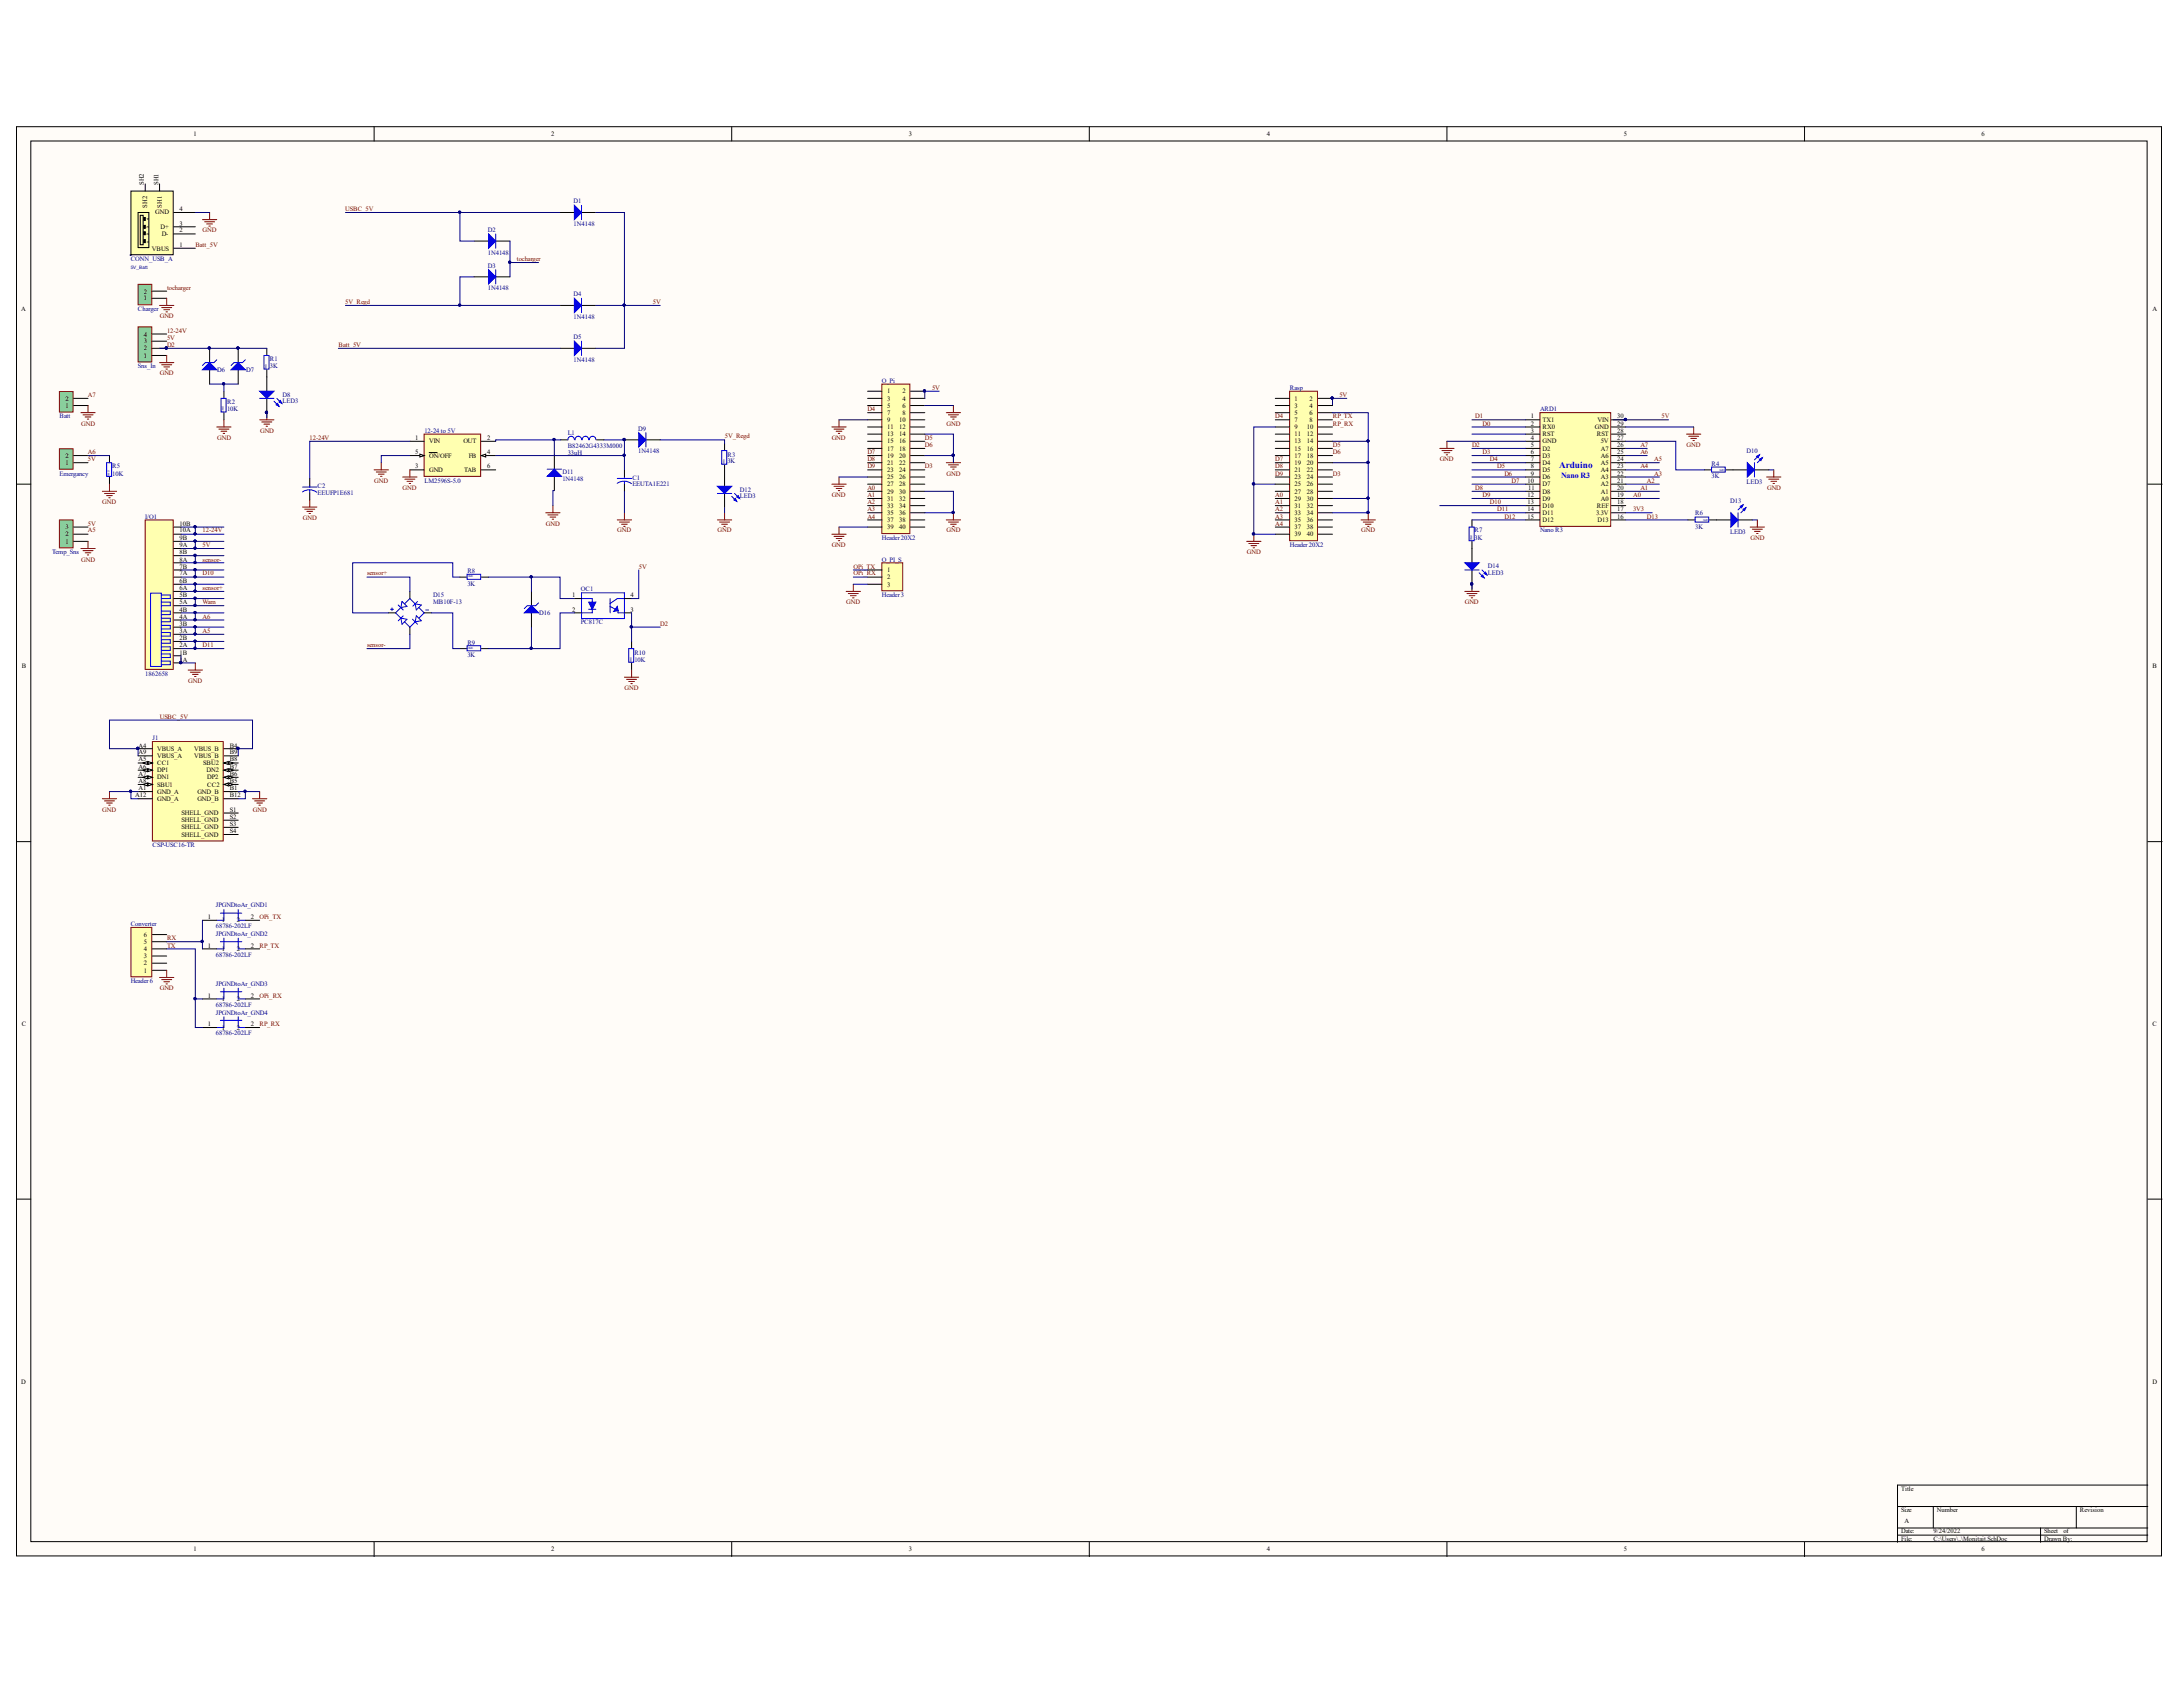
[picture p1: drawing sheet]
<svg xmlns="http://www.w3.org/2000/svg" width="279mm" height="216mm" viewBox="0 0 279 216" stroke-linecap="round" stroke-linejoin="round" font-family="sans-serif">
<defs><g id="words">
<text font-size="1.2" fill="#00f" x="199.6" y="59.9">Arduino</text>
<text font-size="1" fill="#00f" x="199.8" y="61.1">Nano R3</text>
<g font-size=".8">
<text x="24.8" y="17.4">1</text>
<text x="70.5" y="17.4">2</text>
<text x="116.3" y="17.4">3</text>
<text x="162.1" y="17.4">4</text>
<text x="207.8" y="17.4">5</text>
<text x="253.6" y="17.4">6</text>
<text x="18.4" y="23.7" transform="rotate(-90 18.4 23.7)">SH2</text>
<text x="20.3" y="23.7" transform="rotate(-90 20.3 23.7)">SH1</text>
<text x="18.8" y="26.6" transform="rotate(-90 18.8 26.6)">SH2</text>
<text x="19.9" y="27.4">GND</text>
<text x="20.5" y="29.3">D+</text>
<text x="20.7" y="26.6" transform="rotate(-90 20.7 26.6)">SH1</text>
<text x="23" y="27">4</text>
<text x="23" y="29.7">2</text>
<text x="23" y="28.9">3</text>
<text x="19.4" y="32.1">VBUS</text>
<text x="20.7" y="30.2">D-</text>
<text x="23" y="31.6">1</text>
<text x="2.7" y="39.9">A</text>
<text x="18.4" y="38.4">1</text>
<text x="18.4" y="37.6">2</text>
<text x="275.5" y="39.9">A</text>
<text x="18.4" y="45.8">1</text>
<text x="18.4" y="44.8">2</text>
<text x="18.4" y="43.9">3</text>
<text x="18.4" y="43.1">4</text>
<text x="8.4" y="52.2">1</text>
<text x="8.4" y="51.3">2</text>
<text x="113.5" y="50.3">1</text>
<text x="113.5" y="51.3">3</text>
<text x="113.5" y="52.2">5</text>
<text x="113.5" y="53.1">7</text>
<text x="115.5" y="50.3">2</text>
<text x="115.5" y="51.3">4</text>
<text x="115.5" y="52.2">6</text>
<text x="115.5" y="53.1">8</text>
<text x="165.7" y="51.3">1</text>
<text x="165.7" y="52.2">3</text>
<text x="165.7" y="53.1">5</text>
<text x="167.6" y="51.3">2</text>
<text x="167.6" y="52.2">4</text>
<text x="167.6" y="53.1">6</text>
<text x="195.9" y="53.5">1</text>
<text x="207" y="53.5">30</text>
<text x="8.4" y="59.5">1</text>
<text x="8.4" y="58.6">2</text>
<text x="53.1" y="56.3">1</text>
<text x="53.1" y="58.1">5</text>
<text x="53.1" y="60">3</text>
<text x="54.9" y="56.7">VIN</text>
<text x="54.9" y="58.6">ON/OFF</text>
<text x="59.3" y="56.7">OUT</text>
<text x="60" y="58.6">FB</text>
<text x="62.4" y="58.1">4</text>
<text x="62.4" y="60">6</text>
<text x="62.4" y="56.3">2</text>
<text x="113.5" y="54">9</text>
<text x="113.5" y="54.9">11</text>
<text x="113.5" y="55.8">13</text>
<text x="113.5" y="56.7">15</text>
<text x="113.5" y="57.7">17</text>
<text x="113.5" y="58.6">19</text>
<text x="113.5" y="59.5">21</text>
<text x="115.1" y="54">10</text>
<text x="115.1" y="54.9">12</text>
<text x="115.1" y="55.8">14</text>
<text x="115.1" y="56.7">16</text>
<text x="115.1" y="57.7">18</text>
<text x="115.1" y="58.6">20</text>
<text x="115.1" y="59.5">22</text>
<text x="165.7" y="54">7</text>
<text x="165.7" y="54.9">9</text>
<text x="165.7" y="55.8">11</text>
<text x="165.7" y="56.7">13</text>
<text x="165.7" y="57.7">15</text>
<text x="165.7" y="58.6">17</text>
<text x="165.7" y="59.5">19</text>
<text x="167.3" y="54.9">10</text>
<text x="167.3" y="55.8">12</text>
<text x="167.3" y="56.7">14</text>
<text x="167.3" y="57.7">16</text>
<text x="167.3" y="58.6">18</text>
<text x="167.3" y="59.5">20</text>
<text x="167.6" y="54">8</text>
<text x="195.9" y="54.5">2</text>
<text x="195.9" y="55.4">3</text>
<text x="195.9" y="56.3">4</text>
<text x="195.9" y="57.2">5</text>
<text x="195.9" y="58.1">6</text>
<text x="195.9" y="59">7</text>
<text x="195.9" y="60">8</text>
<text x="197.4" y="54">TX1</text>
<text x="197.4" y="54.9">RX0</text>
<text x="197.4" y="55.8">RST</text>
<text x="197.4" y="56.7">GND</text>
<text x="197.4" y="57.7">D2</text>
<text x="197.4" y="58.6">D3</text>
<text x="197.4" y="59.5">D4</text>
<text x="204.1" y="54.9">GND</text>
<text x="204.4" y="55.8">RST</text>
<text x="204.5" y="54">VIN</text>
<text x="204.9" y="59.5">A5</text>
<text x="204.9" y="58.6">A6</text>
<text x="204.9" y="57.7">A7</text>
<text x="204.9" y="56.7">5V</text>
<text x="207" y="60">23</text>
<text x="207" y="59">24</text>
<text x="207" y="58.1">25</text>
<text x="207" y="57.2">26</text>
<text x="207" y="56.3">27</text>
<text x="207" y="55.4">28</text>
<text x="207" y="54.5">29</text>
<text x="54.9" y="60.4">GND</text>
<text x="59.4" y="60.4">TAB</text>
<text x="113.5" y="60.4">23</text>
<text x="113.5" y="61.3">25</text>
<text x="113.5" y="62.2">27</text>
<text x="113.5" y="63.2">29</text>
<text x="113.5" y="64.1">31</text>
<text x="113.5" y="65">33</text>
<text x="113.5" y="65.9">35</text>
<text x="115.1" y="60.4">24</text>
<text x="115.1" y="61.3">26</text>
<text x="115.1" y="62.2">28</text>
<text x="115.1" y="63.2">30</text>
<text x="115.1" y="64.1">32</text>
<text x="115.1" y="65">34</text>
<text x="115.1" y="65.9">36</text>
<text x="165.7" y="60.4">21</text>
<text x="165.7" y="61.3">23</text>
<text x="165.7" y="62.2">25</text>
<text x="165.7" y="63.2">27</text>
<text x="165.7" y="64.1">29</text>
<text x="165.7" y="65">31</text>
<text x="165.7" y="65.9">33</text>
<text x="167.3" y="60.4">22</text>
<text x="167.3" y="61.3">24</text>
<text x="167.3" y="62.2">26</text>
<text x="167.3" y="63.2">28</text>
<text x="167.3" y="64.1">30</text>
<text x="167.3" y="65">32</text>
<text x="167.3" y="65.9">34</text>
<text x="195.5" y="61.8">10</text>
<text x="195.5" y="63.6">12</text>
<text x="195.5" y="64.5">13</text>
<text x="195.5" y="65.4">14</text>
<text x="195.6" y="62.7">11</text>
<text x="195.9" y="60.9">9</text>
<text x="197.4" y="60.4">D5</text>
<text x="197.4" y="61.3">D6</text>
<text x="197.4" y="62.2">D7</text>
<text x="197.4" y="63.2">D8</text>
<text x="197.4" y="64.1">D9</text>
<text x="197.4" y="65">D10</text>
<text x="197.4" y="65.9">D11</text>
<text x="204.3" y="65.9">3.3V</text>
<text x="204.4" y="65">REF</text>
<text x="204.9" y="64.1">A0</text>
<text x="204.9" y="63.2">A1</text>
<text x="204.9" y="62.2">A2</text>
<text x="204.9" y="61.3">A3</text>
<text x="204.9" y="60.4">A4</text>
<text x="207" y="65.4">17</text>
<text x="207" y="64.5">18</text>
<text x="207" y="63.6">19</text>
<text x="207" y="62.7">20</text>
<text x="207" y="61.8">21</text>
<text x="207" y="60.9">22</text>
<text x="8.4" y="69.6">1</text>
<text x="8.4" y="68.7">2</text>
<text x="8.4" y="67.7">3</text>
<text x="23" y="71.9">8A</text>
<text x="23" y="70.9">8B</text>
<text x="23" y="70">9A</text>
<text x="23" y="69.1">9B</text>
<text x="23" y="68.1">10A</text>
<text x="23" y="67.3">10B</text>
<text x="113.5" y="66.8">37</text>
<text x="113.5" y="67.7">39</text>
<text x="115.1" y="66.8">38</text>
<text x="115.1" y="67.7">40</text>
<text x="165.7" y="66.8">35</text>
<text x="165.7" y="67.7">37</text>
<text x="165.7" y="68.7">39</text>
<text x="167.3" y="66.8">36</text>
<text x="167.3" y="67.7">38</text>
<text x="167.3" y="68.7">40</text>
<text x="195.5" y="66.4">15</text>
<text x="197.4" y="66.8">D12</text>
<text x="204.5" y="66.8">D13</text>
<text x="207" y="66.4">16</text>
<text x="23" y="77.4">5A</text>
<text x="23" y="76.4">5B</text>
<text x="23" y="75.5">6A</text>
<text x="23" y="74.6">6B</text>
<text x="23" y="73.6">7A</text>
<text x="23" y="72.8">7B</text>
<text x="73.2" y="76.4">1</text>
<text x="80.7" y="76.4">4</text>
<text x="113.5" y="73.2">1</text>
<text x="113.5" y="74.1">2</text>
<text x="113.5" y="75.1">3</text>
<text x="23" y="83.8">1B</text>
<text x="23" y="82.8">2A</text>
<text x="23" y="81.9">2B</text>
<text x="23" y="81">3A</text>
<text x="23" y="80.1">3B</text>
<text x="23" y="79.2">4A</text>
<text x="23" y="78.3">4B</text>
<text x="73.2" y="78.3">2</text>
<text x="80.7" y="78.3">3</text>
<text x="2.8" y="85.5">B</text>
<text x="23" y="84.7">1A</text>
<text x="275.5" y="85.5">B</text>
<text x="17.7" y="95.7">A4</text>
<text x="29.4" y="95.7">B4</text>
<text x="17.7" y="96.5">A9</text>
<text x="17.7" y="97.5">A5</text>
<text x="17.7" y="98.4">A6</text>
<text x="17.7" y="99.3">A7</text>
<text x="17.7" y="100.2">A8</text>
<text x="17.7" y="101.2">A1</text>
<text x="20.1" y="96.1">VBUS_A</text>
<text x="20.1" y="97">VBUS_A</text>
<text x="20.1" y="98">CC1</text>
<text x="20.1" y="98.8">DP1</text>
<text x="20.1" y="99.7">DN1</text>
<text x="20.1" y="100.7">SBU1</text>
<text x="20.1" y="101.6">GND_A</text>
<text x="24.8" y="96.1">VBUS_B</text>
<text x="24.8" y="97">VBUS_B</text>
<text x="25.3" y="101.6">GND_B</text>
<text x="26" y="98">SBU2</text>
<text x="26.4" y="98.8">DN2</text>
<text x="26.5" y="99.7">DP2</text>
<text x="26.5" y="100.7">CC2</text>
<text x="29.4" y="96.5">B9</text>
<text x="29.4" y="97.5">B8</text>
<text x="29.4" y="98.4">B7</text>
<text x="29.4" y="99.3">B6</text>
<text x="29.4" y="100.2">B5</text>
<text x="29.4" y="101.2">B1</text>
<text x="17.3" y="102">A12</text>
<text x="20.1" y="102.5">GND_A</text>
<text x="23.2" y="104.3">SHELL_GND</text>
<text x="23.2" y="105.2">SHELL_GND</text>
<text x="23.2" y="106.1">SHELL_GND</text>
<text x="23.2" y="107.1">SHELL_GND</text>
<text x="25.3" y="102.5">GND_B</text>
<text x="29.4" y="102">B12</text>
<text x="29.4" y="103.9">S1</text>
<text x="29.4" y="104.8">S2</text>
<text x="29.4" y="105.7">S3</text>
<text x="29.4" y="106.7">S4</text>
<text x="18.4" y="119.9">6</text>
<text x="26.6" y="117.6">1</text>
<text x="28.4" y="118.1">1</text>
<text x="30.3" y="118.1">2</text>
<text x="32.1" y="117.6">2</text>
<text x="18.4" y="124.5">1</text>
<text x="18.4" y="123.5">2</text>
<text x="18.4" y="122.6">3</text>
<text x="18.4" y="121.7">4</text>
<text x="18.4" y="120.8">5</text>
<text x="26.6" y="121.3">1</text>
<text x="28.4" y="121.7">1</text>
<text x="30.3" y="121.7">2</text>
<text x="32.1" y="121.3">2</text>
<text x="2.8" y="131.3">C</text>
<text x="26.6" y="127.7">1</text>
<text x="26.6" y="131.3">1</text>
<text x="28.4" y="128.1">1</text>
<text x="28.4" y="131.8">1</text>
<text x="30.3" y="128.1">2</text>
<text x="30.3" y="131.8">2</text>
<text x="32.1" y="127.7">2</text>
<text x="32.1" y="131.3">2</text>
<text x="275.5" y="131.3">C</text>
<text x="2.7" y="177.1">D</text>
<text x="275.5" y="177.1">D</text>
<text x="243.3" y="190.8">Title</text>
<text x="243.3" y="193.6">Size</text>
<text x="243.3" y="196.3">Date:</text>
<text x="243.3" y="197.2">File:</text>
<text x="243.7" y="194.9">A</text>
<text x="247.5" y="196.3">9/24/2022</text>
<text x="247.5" y="197.2">C:\Users\..\Monitait.SchDoc</text>
<text x="247.9" y="193.6">Number</text>
<text x="261.7" y="196.3">Sheet</text>
<text x="261.7" y="197.2">Drawn By:</text>
<text x="264.1" y="196.3">of</text>
<text x="266.2" y="193.6">Revision</text>
<text x="24.8" y="198.5">1</text>
<text x="70.5" y="198.5">2</text>
<text x="116.3" y="198.5">3</text>
<text x="162.1" y="198.5">4</text>
<text x="207.8" y="198.5">5</text>
<text x="253.6" y="198.5">6</text>
</g>
<g font-size=".8" fill="#800000">
<text x="25.9" y="29.7">GND</text>
<text x="44.2" y="27">USBC_5V</text>
<text x="25" y="31.6">Batt_5V</text>
<text x="66.2" y="33.4">tocharger</text>
<text x="20.4" y="40.7">GND</text>
<text x="21.4" y="37.1">tocharger</text>
<text x="44.2" y="38.9">5V_Regd</text>
<text x="83.6" y="38.9">5V</text>
<text x="21.4" y="42.6">12-24V</text>
<text x="21.4" y="43.5">5V</text>
<text x="21.4" y="44.4">D2</text>
<text x="43.3" y="44.4">Batt_5V</text>
<text x="11.2" y="50.8">A7</text>
<text x="20.4" y="48">GND</text>
<text x="111" y="52.6">D4</text>
<text x="119.3" y="49.9">5V</text>
<text x="163.2" y="53.5">D4</text>
<text x="170.6" y="53.5">RP_TX</text>
<text x="171.4" y="50.8">5V</text>
<text x="188.8" y="53.5">D1</text>
<text x="212.6" y="53.5">5V</text>
<text x="10.4" y="54.5">GND</text>
<text x="11.2" y="58.1">A6</text>
<text x="11.2" y="59">5V</text>
<text x="27.8" y="56.3">GND</text>
<text x="33.3" y="55.4">GND</text>
<text x="39.6" y="56.3">12-24V</text>
<text x="92.8" y="56.1">5V_Regd</text>
<text x="106.5" y="56.3">GND</text>
<text x="111" y="60">D9</text>
<text x="111" y="59">D8</text>
<text x="111" y="58.1">D7</text>
<text x="118.4" y="57.2">D6</text>
<text x="118.4" y="56.3">D5</text>
<text x="118.4" y="60">D3</text>
<text x="121.2" y="54.5">GND</text>
<text x="163.2" y="59">D7</text>
<text x="163.2" y="60">D8</text>
<text x="170.6" y="57.2">D5</text>
<text x="170.6" y="58.1">D6</text>
<text x="170.6" y="54.5">RP_RX</text>
<text x="184.3" y="59">GND</text>
<text x="188.4" y="57.2">D2</text>
<text x="189.8" y="58.1">D3</text>
<text x="189.8" y="54.5">D0</text>
<text x="190.7" y="59">D4</text>
<text x="191.6" y="60">D5</text>
<text x="209.9" y="58.1">A6</text>
<text x="209.9" y="57.2">A7</text>
<text x="209.9" y="60">A4</text>
<text x="211.7" y="59">A5</text>
<text x="215.9" y="57.2">GND</text>
<text x="13.1" y="64.5">GND</text>
<text x="47.9" y="61.8">GND</text>
<text x="51.5" y="62.7">GND</text>
<text x="106.5" y="63.6">GND</text>
<text x="111" y="62.7">A0</text>
<text x="111" y="63.6">A1</text>
<text x="111" y="64.5">A2</text>
<text x="111" y="65.4">A3</text>
<text x="121.2" y="60.9">GND</text>
<text x="163.2" y="60.9">D9</text>
<text x="163.2" y="63.6">A0</text>
<text x="163.2" y="64.5">A1</text>
<text x="163.2" y="65.4">A2</text>
<text x="170.6" y="60.9">D3</text>
<text x="188.8" y="62.7">D8</text>
<text x="189.8" y="63.6">D9</text>
<text x="190.7" y="64.5">D10</text>
<text x="191.6" y="65.4">D11</text>
<text x="192.5" y="60.9">D6</text>
<text x="193.5" y="61.8">D7</text>
<text x="209" y="63.6">A0</text>
<text x="209" y="65.4">3V3</text>
<text x="209.9" y="62.7">A1</text>
<text x="210.8" y="61.8">A2</text>
<text x="211.7" y="60.9">A3</text>
<text x="226.2" y="62.7">GND</text>
<text x="10.4" y="71.9">GND</text>
<text x="11.2" y="68.1">A5</text>
<text x="11.2" y="67.3">5V</text>
<text x="25.9" y="70">5V</text>
<text x="25.9" y="71.9">sensor-</text>
<text x="25.9" y="68.1">12-24V</text>
<text x="38.8" y="66.5">GND</text>
<text x="69.9" y="67.3">GND</text>
<text x="79" y="68.1">GND</text>
<text x="91.8" y="68.1">GND</text>
<text x="106.5" y="70">GND</text>
<text x="111" y="66.4">A4</text>
<text x="121.2" y="68.1">GND</text>
<text x="159.6" y="70.9">GND</text>
<text x="163.2" y="66.4">A3</text>
<text x="163.2" y="67.3">A4</text>
<text x="174.2" y="68.1">GND</text>
<text x="192.5" y="66.4">D12</text>
<text x="210.8" y="66.4">D13</text>
<text x="224.1" y="69.1">GND</text>
<text x="25.9" y="77.4">Warn</text>
<text x="25.9" y="75.5">sensor+</text>
<text x="25.9" y="73.6">D10</text>
<text x="47" y="73.6">sensor+</text>
<text x="81.8" y="72.8">5V</text>
<text x="108.3" y="77.4">GND</text>
<text x="109.2" y="72.8">OPi_TX</text>
<text x="109.2" y="73.6">OPi_RX</text>
<text x="187.5" y="77.4">GND</text>
<text x="25.9" y="82.8">D11</text>
<text x="25.9" y="79.2">A6</text>
<text x="25.9" y="81">A5</text>
<text x="47" y="82.8">sensor-</text>
<text x="84.5" y="80.1">D2</text>
<text x="24.1" y="87.4">GND</text>
<text x="79.9" y="88.3">GND</text>
<text x="20.4" y="92">USBC_5V</text>
<text x="13.1" y="103.9">GND</text>
<text x="32.4" y="103.9">GND</text>
<text x="33.2" y="117.6">OPi_TX</text>
<text x="21.4" y="120.3">RX</text>
<text x="21.4" y="121.3">TX</text>
<text x="33.2" y="121.3">RP_TX</text>
<text x="20.4" y="126.8">GND</text>
<text x="33.2" y="127.7">OPi_RX</text>
<text x="33.2" y="131.3">RP_RX</text>
</g>
<g font-size=".8" fill="#000080">
<text x="62.4" y="29.6">D2</text>
<text x="73.4" y="26">D1</text>
<text x="73.4" y="29">1N4148</text>
<text x="16.7" y="33.4">CONN_USB_A</text>
<text x="62.4" y="32.6">1N4148</text>
<text x="62.4" y="34.3">D3</text>
<text x="17.7" y="39.9">Charger</text>
<text x="62.4" y="37.2">1N4148</text>
<text x="73.4" y="37.9">D4</text>
<text x="73.4" y="40.9">1N4148</text>
<text x="17.7" y="47.1">Sns_In</text>
<text x="27.8" y="47.6">D6</text>
<text x="31.5" y="47.6">D7</text>
<text x="34.6" y="47.1">3K</text>
<text x="34.6" y="46.2">R1</text>
<text x="73.4" y="43.4">D5</text>
<text x="73.4" y="46.4">1N4148</text>
<text x="7.6" y="53.5">Batt</text>
<text x="29.1" y="52.6">10K</text>
<text x="29.1" y="51.7">R2</text>
<text x="36.2" y="50.8">D8</text>
<text x="36.2" y="51.6">LED3</text>
<text x="112.9" y="49">O_Pi</text>
<text x="165.1" y="49.9">Rasp</text>
<text x="197.1" y="52.6">ARD1</text>
<text x="14.4" y="60">R5</text>
<text x="54.3" y="55.4">12-24 to 5V</text>
<text x="72.7" y="58.2">33uH</text>
<text x="72.7" y="55.7">L1</text>
<text x="72.7" y="57.3">B82462G4333M000</text>
<text x="81.7" y="55.1">D9</text>
<text x="81.7" y="58">1N4148</text>
<text x="93.1" y="59.3">3K</text>
<text x="93.1" y="58.4">R3</text>
<text x="219.1" y="59.6">R4</text>
<text x="223.5" y="57.9">D10</text>
<text x="7.6" y="60.9">Emergancy</text>
<text x="14.4" y="60.9">10K</text>
<text x="40.6" y="62.5">C2</text>
<text x="40.6" y="63.3">EEUFP1E681</text>
<text x="54.3" y="61.8">LM2596S-5.0</text>
<text x="72" y="60.7">D11</text>
<text x="72" y="61.6">1N4148</text>
<text x="80.9" y="61.4">C1</text>
<text x="80.9" y="62.2">EEUTA1E221</text>
<text x="94.7" y="62.9">D12</text>
<text x="94.7" y="63.8">LED3</text>
<text x="217" y="66">R6</text>
<text x="219.1" y="61.2">3K</text>
<text x="221.4" y="64.3">D13</text>
<text x="223.5" y="61.9">LED3</text>
<text x="6.7" y="70.9">Temp_Sns</text>
<text x="18.6" y="66.4">I/O1</text>
<text x="112.9" y="69.1">Header20X2</text>
<text x="112.9" y="71.9">O_PI_S</text>
<text x="165.1" y="70">Header20X2</text>
<text x="188.7" y="69.1">3K</text>
<text x="188.7" y="68.1">R7</text>
<text x="197.1" y="68.1">Nano R3</text>
<text x="217" y="67.6">3K</text>
<text x="221.4" y="68.3">LED3</text>
<text x="55.4" y="76.3">D15</text>
<text x="55.4" y="77.3">MB10F-13</text>
<text x="59.8" y="75">3K</text>
<text x="59.8" y="73.3">R8</text>
<text x="74.3" y="75.6">OC1</text>
<text x="112.9" y="76.4">Header3</text>
<text x="190.4" y="72.7">D14</text>
<text x="190.4" y="73.6">LED3</text>
<text x="59.8" y="82.5">R9</text>
<text x="69" y="78.7">D16</text>
<text x="74.3" y="79.9">PC817C</text>
<text x="81.2" y="83.8">R10</text>
<text x="18.6" y="86.5">1862658</text>
<text x="59.8" y="84.1">3K</text>
<text x="81.2" y="84.7">10K</text>
<text x="19.5" y="94.7">J1</text>
<text x="19.5" y="108.4">CSP-USC16-TR</text>
<text x="16.7" y="118.5">Converter</text>
<text x="27.6" y="116.1">JPGNDtoAr_GND1</text>
<text x="27.6" y="118.8">68786-202LF</text>
<text x="27.6" y="119.8">JPGNDtoAr_GND2</text>
<text x="16.7" y="125.8">Header6</text>
<text x="27.6" y="122.4">68786-202LF</text>
<text x="27.6" y="126.2">JPGNDtoAr_GND3</text>
<text x="27.6" y="128.9">68786-202LF</text>
<text x="27.6" y="129.9">JPGNDtoAr_GND4</text>
<text x="27.6" y="132.5">68786-202LF</text>
</g>
<text font-size=".6" fill="#000080" x="16.7" y="34.4">5V_Batt</text>
<g font-size=".4">
<text x="19.1" y="29.2" transform="rotate(-90 19.1 29.2)">3</text>
<text x="19.1" y="28.2" transform="rotate(-90 19.1 28.2)">4</text>
<text x="19.1" y="31.1" transform="rotate(-90 19.1 31.1)">1</text>
<text x="19.1" y="30.1" transform="rotate(-90 19.1 30.1)">2</text>
</g>
<g font-size=".3" fill="#000080">
<text x="34.1" y="47.2" transform="rotate(-90 34.1 47.2)">SMD</text>
<text x="28.6" y="52.7" transform="rotate(-90 28.6 52.7)">SMD</text>
<text x="92.8" y="59.4" transform="rotate(-90 92.8 59.4)">SMD</text>
<text x="14" y="61" transform="rotate(-90 14 61)">SMD</text>
<text x="220.1" y="60.3">SMD</text>
<text x="188.4" y="69.2" transform="rotate(-90 188.4 69.2)">SMD</text>
<text x="218" y="66.7">SMD</text>
<text x="59.9" y="73.9">SMD</text>
<text x="59.9" y="83">SMD</text>
<text x="80.9" y="84.8" transform="rotate(-90 80.9 84.8)">S MD</text>
</g>
</g></defs>
<g fill="#fffcf8" stroke="#000" stroke-width=".13">
<path d="M2.1 16.2h274.5v182.9h-274.5z"/>
<path d="M3.9 18h270.9v179.3h-270.9z"/>
</g>
<g fill="none" stroke="#000" stroke-width=".13">
<path d="M47.9 16.2v1.8M93.7 16.2v1.8M139.4 16.2v1.8M185.2 16.2v1.8M231 16.2v1.8M2.1 62h1.8M49.7 78.4h.9M52.5 75.7v.9M54.3 78.4h.9M68 75.7v1.8M68 78.4v1.9M274.9 62h1.8"/>
<path d="M52.5 80.3v.9M2.1 107.7h1.8M274.9 107.7h1.8M2.1 153.5h1.8M274.9 153.5h1.8M47.9 197.4v1.8M93.7 197.4v1.8M139.4 197.4v1.8M185.2 197.4v1.8M231 197.4v1.8M242.9 192.8h32M242.9 195.5h32"/>
<path d="M242.9 196.5h32M247.4 192.8v2.7M261.2 195.5v1.9M265.7 192.8v2.7M274.9 190.1h-32v7.3"/>
</g>
<g fill="none" stroke="#00f" stroke-width=".13">
<path d="M50 78h.4M50.2 77.8v.4M51 77.4l.6 .7M51.3 79.1l.8 .2-.6 .6zM51.3 77.7l-.7 .7 .7 .7M51.5 77l.6 .6-.8 .1zM51.6 78.8l-.6 .7M51.8 77.3l.7-.7 .6 .7M52.8 79.2l.6 .7M53.1 77.3l.8 .1-.6 .7zM53.1 79.6l-.6 .7-.7-.7M53.3 78.8l.6 .6-.8 .2z"/>
<path d="M53.4 77l-.6 .6M53.6 77.8l.7 .6-.7 .7M54.5 78.1h.3"/>
</g>
<path d="M67.1 78.4l.9-.9 .9 .9z" fill="#00f"/>
<path d="M67.1 78.4l.9-.9 .9 .9zM68.9 77.2l-.3 .3h-1.1l-.4 .4M74.4 76.6h1.4v1.8h-1.4M74.4 75.9h5.5v3.3h-5.5zM75.3 78h1M78.1 76.6v1.8M78.1 77.6l1 .6M79 77.6l.1 .6M79.1 78.2v.2h.8M79.9 76.6h-.9l-.9 .6" fill="none" stroke="#00f" stroke-width=".13"/>
<path d="M75.3 77.1h1l-.5 .9z" fill="#00f"/>
<path d="M75.3 77.1h1l-.5 .9z" fill="none" stroke="#00f" stroke-width=".13"/>
<path d="M79 77.6l.1 .6h-.6z" fill="#00f"/>
<path d="M59.8 73.5h1.7v.6h-1.7zM79 77.6l.1 .6h-.6zM59.8 82.6h1.7v.7h-1.7zM80.5 83h.6v1.8h-.6z" fill="none" stroke="#00f" stroke-width=".13"/>
<path d="M58.9 73.9h.9M61.6 73.9h.9M73.5 76.6h.9M73.5 78.4h.9M79.9 76.6h.9M79.9 78.4h.9M58.9 83h.9M61.6 83h.9M80.8 82.1v.9M80.8 84.8v1" fill="none" stroke="#000" stroke-width=".13"/>
<path d="M79.9 86.7h1.9M80.2 86.9h1.3M80.5 87.2h.7M80.7 87.5h.2M80.8 85.8v.9" fill="none" stroke="#800000" stroke-width=".13"/>
<path d="M17.7 41.8h1.7v4.5h-1.7z" fill="#82ce9d" stroke="#800000" stroke-width=".13"/>
<path d="M19.5 45.5h1.8M19.5 44.6h1.8M19.5 43.7h1.8M19.5 42.7h1.8" fill="none" stroke="#000" stroke-width=".13"/>
<circle cx="21.3" cy="44.5" r=".14" fill="#000080" stroke="#000080" stroke-width=".13"/>
<path d="M20.4 46.4h1.9M20.7 46.7h1.3M21 47h.7M21.2 47.2h.2M21.3 45.5v.9" fill="none" stroke="#800000" stroke-width=".13"/>
<path d="M18.6 66.5h3.6v19.2h-3.6z" fill="#ffffb0" stroke="#800000" stroke-width=".13"/>
<path d="M19.3 75.9h1.3v9.4h-1.3zM20.6 76.1h1.2v.5h-1.2M20.6 77.1h1.2v.4h-1.2M20.6 78.2h1.2v.5h-1.2M20.6 79.1h1.2v.5h-1.2M20.6 80h1.2v.5h-1.2M20.6 80.9h1.2v.5h-1.2M20.6 81.9h1.2v.4h-1.2M20.6 82.8h1.2v.4h-1.2M20.6 83.7h1.2v.5h-1.2M20.6 84.6h1.2v.5h-1.2" fill="none" stroke="#00f" stroke-width=".13"/>
<g fill="none" stroke="#000" stroke-width=".13">
<path d="M22.3 79.3h.9M22.3 78.4h.9M22.3 77.5h.9M22.3 76.6h.9M22.3 75.7h.9M22.3 74.8h.9M22.3 73.9h.9M22.3 72.9h.9M22.3 72h.9M22.3 71.1h.9M22.3 70.2h.9M22.3 69.3h.9"/>
<path d="M22.3 68.4h.9M22.3 67.5h.9M22.3 84.8h.9M22.3 83.9h.9M22.3 83h.9M22.3 82.1h.9M22.3 81.2h.9M22.3 80.3h.9"/>
</g>
<circle cx="23.1" cy="84.8" r=".14" fill="#000080" stroke="#000080" stroke-width=".13"/>
<path d="M112.9 49.2h3.6v19.1h-3.6z" fill="#ffffb0" stroke="#800000" stroke-width=".13"/>
<g fill="none" stroke="#000" stroke-width=".13">
<path d="M111 50.1h1.9M111 51h1.9M111 51.9h1.9M111 52.8h1.9M111 53.7h1.9M111 54.6h1.9M111 55.6h1.9M111 56.5h1.9M111 57.4h1.9M111 58.3h1.9M111 59.2h1.9M116.5 50.1h1.9"/>
<path d="M116.5 51h1.9M116.5 51.9h1.9M116.5 52.8h1.9M116.5 53.7h1.9M116.5 54.6h1.9M116.5 55.6h1.9M116.5 56.5h1.9M116.5 57.4h1.9M116.5 58.3h1.9M116.5 59.2h1.9M111 60.1h1.9M111 61h1.9"/>
<path d="M111 62h1.9M111 62.9h1.9M111 63.8h1.9M111 64.7h1.9M111 65.6h1.9M111 66.5h1.9M111 67.5h1.9M116.5 60.1h1.9M116.5 61h1.9M116.5 62h1.9M116.5 62.9h1.9M116.5 63.8h1.9"/>
<path d="M116.5 64.7h1.9M116.5 65.6h1.9M116.5 66.5h1.9M116.5 67.5h1.9"/>
</g>
<circle cx="118.3" cy="50" r=".14" fill="#000080" stroke="#000080" stroke-width=".13"/>
<path d="M112.9 72h2.6v3.6h-2.6z" fill="#ffffb0" stroke="#800000" stroke-width=".13"/>
<path d="M111 72.9h1.9M111 73.9h1.9M111 74.8h1.9" fill="none" stroke="#000" stroke-width=".13"/>
<path d="M54.3 55.6h7.2v5.4h-7.2z" fill="#ffffb0" stroke="#800000" stroke-width=".13"/>
<path d="M61.6 58.3h1.8" fill="none" stroke="#000" stroke-width=".13"/>
<path d="M61.6 58.3l.6-.2v.4z" fill="#fffcf8"/>
<path d="M52.5 56.5h1.8M52.5 58.3h1.8M61.6 58.3l.6-.2v.4z" fill="none" stroke="#000" stroke-width=".13"/>
<path d="M53.7 58.1l.6 .2-.6 .2z" fill="#fffcf8"/>
<g fill="none" stroke="#000" stroke-width=".13">
<path d="M53.7 58.1l.6 .2-.6 .2zM54.9 57.9h1M61.6 56.5h1.8M71.8 56.3h.9M76.4 56.3h.9M92.7 56.7v1M92.7 59.5v2.7M39.6 61.2v.9M39.6 63.1v.9M52.5 60.1h1.8M61.6 60.1h1.8M79.9 60.1v.9"/>
<path d="M79.9 62v.9M92.7 63.2v1.8"/>
</g>
<g fill="none" stroke="#800000" stroke-width=".13">
<path d="M48.8 59.2v.9M38.7 64.9h1.9M39 65.2h1.3M39.3 65.4h.7M39.6 65.7h.1M39.6 64v.9M47.9 60.1h1.8M48.2 60.4h1.2M48.4 60.7h.8M48.7 61h.2M51.5 61h1.9M51.8 61.3h1.3"/>
<path d="M52.1 61.6h.7M52.4 61.9h.2M52.5 60.1v.9M69.9 65.6h1.8M70.1 65.9h1.3M70.4 66.2h.7M70.7 66.4h.2M70.8 64.7v.9M79 66.5h1.8M79.3 66.8h1.3M79.6 67.1h.7M79.8 67.4h.2"/>
<path d="M79.9 65.6v.9"/>
</g>
<g fill="none" stroke="#00f" stroke-width=".13">
<path d="M73.5 56.3a.41 .41 0 0 0-.4-.5 .41 .41 0 0 0-.4 .5M74.4 56.3a.42 .42 0 0 0-.4-.5 .42 .42 0 0 0-.4 .5M75.3 56.3a.41 .41 0 0 0-.4-.5 .41 .41 0 0 0-.4 .5M76.3 56.3a.41 .41 0 0 0-.5-.5 .41 .41 0 0 0-.4 .5M92.4 57.7h.6v1.7h-.6zM38.7 63a1.54 1.54 0 0 1 1.8 0M38.7 62.3h1.9M39.6 62.1v.2M39.6 62.7v.4M79 61.9a1.54 1.54 0 0 1 1.8 0M79 61.2h1.8M79.9 61v.2"/>
<path d="M79.9 61.6v.4"/>
</g>
<path d="M91.8 62.2h1.9l-1 1z" fill="#00f"/>
<path d="M91.8 62.2h1.9l-1 1zM93.7 63.5l.6 .7M94 63.2l.7 .6" fill="none" stroke="#00f" stroke-width=".13"/>
<path d="M93.9 64l.2-.2 .2 .4z" fill="#00f"/>
<path d="M93.9 64l.2-.2 .2 .4z" fill="none" stroke="#00f" stroke-width=".13"/>
<path d="M94.3 63.6l.2-.2 .2 .4z" fill="#00f"/>
<path d="M91.8 63.2h1.9M94.3 63.6l.2-.2 .2 .4z" fill="none" stroke="#00f" stroke-width=".13"/>
<path d="M91.8 66.5h1.9M92.1 66.8h1.3M92.4 67.1h.7M92.6 67.4h.2M92.7 65.6v.9M24.1 85.8h1.8M24.4 86h1.2M24.6 86.3h.8M24.9 86.6h.2M25 84.8v1" fill="none" stroke="#800000" stroke-width=".13"/>
<path d="M197.1 52.8h9.1v14.6h-9.1z" fill="#ffffb0" stroke="#800000" stroke-width=".13"/>
<g fill="none" stroke="#000" stroke-width=".13">
<path d="M195.3 53.7h1.8M195.3 54.6h1.8M195.3 55.6h1.8M195.3 56.5h1.8M195.3 57.4h1.8M195.3 58.3h1.8M195.3 59.2h1.8M206.2 53.7h1.9M206.2 54.6h1.9M206.2 55.6h1.9M206.2 56.5h1.9M206.2 57.4h1.9"/>
<path d="M206.2 58.3h1.9M206.2 59.2h1.9M195.3 65.6h1.8M195.3 60.1h1.8M195.3 61h1.8M195.3 62h1.8M195.3 62.9h1.8M195.3 63.8h1.8M195.3 64.7h1.8M195.3 66.5h1.8M206.2 65.6h1.9M206.2 60.1h1.9"/>
<path d="M206.2 61h1.9M206.2 62h1.9M206.2 62.9h1.9M206.2 63.8h1.9M206.2 64.7h1.9M206.2 66.5h1.9"/>
</g>
<circle cx="208" cy="53.7" r=".14" fill="#000080" stroke="#000080" stroke-width=".13"/>
<path d="M17.7 36.4h1.7v2.6h-1.7z" fill="#82ce9d" stroke="#800000" stroke-width=".13"/>
<path d="M19.5 38.2h1.8M19.5 37.3h1.8M60.7 30.9h1.8M63.4 30.9h1.9" fill="none" stroke="#000" stroke-width=".13"/>
<path d="M20.4 39.1h1.9M20.7 39.4h1.3M21 39.6h.7M21.2 39.9h.2M21.3 38.2v.9" fill="none" stroke="#800000" stroke-width=".13"/>
<path d="M62.5 29.9l.9 1-.9 .9z" fill="#00f"/>
<path d="M62.5 29.9l.9 1-.9 .9zM63.4 29.9v1.9" fill="none" stroke="#00f" stroke-width=".13"/>
<path d="M70.9 58.2v1.8M70.9 61v1.8" fill="none" stroke="#000" stroke-width=".13"/>
<path d="M70 61l.9-1 1 1z" fill="#00f"/>
<path d="M70 61l.9-1 1 1zM70 60h1.9" fill="none" stroke="#00f" stroke-width=".13"/>
<path d="M79.9 56.3h1.9M82.7 56.3h1.8" fill="none" stroke="#000" stroke-width=".13"/>
<circle cx="79.9" cy="56.3" r=".14" fill="#000080" stroke="#000080" stroke-width=".13"/>
<path d="M81.8 55.4l.9 .9-.9 .9z" fill="#00f"/>
<path d="M81.8 55.4l.9 .9-.9 .9zM82.7 55.4v1.8" fill="none" stroke="#00f" stroke-width=".13"/>
<circle cx="79.9" cy="56.3" r=".14" fill="#000080" stroke="#000080" stroke-width=".13"/>
<path d="M60.7 35.4h1.8M63.4 35.4h1.9" fill="none" stroke="#000" stroke-width=".13"/>
<path d="M62.5 34.5l.9 .9-.9 .9z" fill="#00f"/>
<path d="M62.5 34.5l.9 .9-.9 .9zM63.4 34.5v1.8" fill="none" stroke="#00f" stroke-width=".13"/>
<path d="M71.7 27.2h1.8M74.4 27.2h1.9" fill="none" stroke="#000" stroke-width=".13"/>
<path d="M73.5 26.3l.9 .9-.9 .9z" fill="#00f"/>
<path d="M73.5 26.3l.9 .9-.9 .9zM74.4 26.3v1.8" fill="none" stroke="#00f" stroke-width=".13"/>
<path d="M71.7 39.1h1.8M74.4 39.1h1.9" fill="none" stroke="#000" stroke-width=".13"/>
<path d="M73.5 38.2l.9 .9-.9 .9z" fill="#00f"/>
<path d="M73.5 38.2l.9 .9-.9 .9zM74.4 38.2v1.8" fill="none" stroke="#00f" stroke-width=".13"/>
<path d="M71.7 44.6h1.8M74.4 44.6h1.9" fill="none" stroke="#000" stroke-width=".13"/>
<path d="M73.5 43.7l.9 .9-.9 .9z" fill="#00f"/>
<path d="M73.5 43.7l.9 .9-.9 .9zM74.4 43.7v1.8" fill="none" stroke="#00f" stroke-width=".13"/>
<circle cx="16.7" cy="32.6" r=".05" fill="#000080" stroke="#000080" stroke-width=".13"/>
<path d="M16.8 24.4h5.4v8.2h-5.4z" fill="#ffffb0" stroke="#000" stroke-width=".13"/>
<g fill="none" stroke="#000" stroke-width=".13">
<path d="M17.7 27.2h1.3v4.5h-1.3zM17.9 27.6h.4v3.7h-.4zM18.6 23.5v.9M20.4 23.5v.9M22.3 31.8h2.7M22.3 27.2h2.7M22.3 29.9h2.7M22.3 29h2.7M25.9 117.8h1.8M31.4 117.8h1.8M25.9 127.8h1.8M25.9 121.4h1.8"/>
<path d="M25.9 131.5h1.8M31.4 127.8h1.8M31.4 121.4h1.8M31.4 131.5h1.8"/>
</g>
<path d="M18.4 30.7h.2v.3h-.2zM18.4 29.7h.2v.3h-.2zM18.4 28.8h.2v.4h-.2zM18.4 27.8h.2v.4h-.2z" fill="#000" stroke="#000" stroke-width=".13"/>
<path d="M25.9 28.1h1.8M26.2 28.4h1.3M26.5 28.7h.7M26.7 28.9h.2M26.8 27.2v.9M108.3 75.7h1.8M108.6 76h1.3M108.8 76.2h.8M109.1 76.5h.2M109.2 74.8v.9" fill="none" stroke="#800000" stroke-width=".13"/>
<path d="M28.2 116.9h2.7M28.7 116.4v1.4h-1M30.5 116.4v1.4h.9M28.2 126.9h2.7M28.2 120.5h2.7M28.2 130.6h2.7M28.7 120.1v1.3h-1M28.7 126.5v1.3h-1M28.7 130.1v1.4h-1M30.5 120.1v1.3h.9M30.5 126.5v1.3h.9M30.5 130.1v1.4h.9" fill="none" stroke="#00f" stroke-width=".13"/>
<path d="M16.8 118.7h2.6v6.3h-2.6z" fill="#ffffb0" stroke="#800000" stroke-width=".13"/>
<path d="M19.5 119.6h1.8M19.5 124.2h1.8M19.5 123.3h1.8M19.5 122.4h1.8M19.5 121.4h1.8M19.5 120.5h1.8" fill="none" stroke="#000" stroke-width=".13"/>
<path d="M20.4 125.1h1.9M20.7 125.4h1.3M21 125.6h.7M21.2 125.9h.2M21.3 124.2v.9" fill="none" stroke="#800000" stroke-width=".13"/>
<path d="M19.5 94.9h9.1v12.7h-9.1z" fill="#ffffb0" stroke="#800000" stroke-width=".13"/>
<path d="M17.7 95.8h1.8M17.7 96.7h1.8M17.7 97.6h1.8" fill="none" stroke="#000" stroke-width=".13"/>
<circle cx="17.6" cy="95.8" r=".14" fill="#000080" stroke="#000080" stroke-width=".13"/>
<path d="M19 97.5l.5 .1-.5 .2z" fill="#fffcf8"/>
<path d="M19 97.5l.5 .1-.5 .2z" fill="none" stroke="#000" stroke-width=".13"/>
<path d="M18.3 97.6l.6-.1v.3z" fill="#fffcf8"/>
<path d="M17.7 98.6h1.8M18.3 97.6l.6-.1v.3z" fill="none" stroke="#000" stroke-width=".13"/>
<path d="M19 98.4l.5 .2-.5 .1z" fill="#fffcf8"/>
<path d="M19 98.4l.5 .2-.5 .1z" fill="none" stroke="#000" stroke-width=".13"/>
<path d="M18.3 98.6l.6-.2v.3z" fill="#fffcf8"/>
<path d="M17.7 99.5h1.8M18.3 98.6l.6-.2v.3z" fill="none" stroke="#000" stroke-width=".13"/>
<path d="M19 99.3l.5 .2-.5 .2z" fill="#fffcf8"/>
<path d="M19 99.3l.5 .2-.5 .2z" fill="none" stroke="#000" stroke-width=".13"/>
<path d="M18.3 99.5l.6-.2v.4z" fill="#fffcf8"/>
<path d="M18.3 99.5l.6-.2v.4zM17.7 100.4h1.8" fill="none" stroke="#000" stroke-width=".13"/>
<path d="M19 100.2l.5 .2-.5 .2z" fill="#fffcf8"/>
<path d="M19 100.2l.5 .2-.5 .2z" fill="none" stroke="#000" stroke-width=".13"/>
<path d="M18.3 100.4l.6-.2v.4z" fill="#fffcf8"/>
<path d="M28.7 95.8h1.8M28.7 96.7h1.8M28.7 97.6h1.8M17.7 101.3h1.8M17.7 102.2h1.8M18.3 100.4l.6-.2v.4z" fill="none" stroke="#000" stroke-width=".13"/>
<circle cx="30.4" cy="95.8" r=".14" fill="#000080" stroke="#000080" stroke-width=".13"/>
<path d="M28.7 97.6l.5-.1v.3z" fill="#fffcf8"/>
<path d="M28.7 97.6l.5-.1v.3z" fill="none" stroke="#000" stroke-width=".13"/>
<path d="M29.3 97.5l.5 .1-.5 .2z" fill="#fffcf8"/>
<path d="M28.7 98.6h1.8M29.3 97.5l.5 .1-.5 .2z" fill="none" stroke="#000" stroke-width=".13"/>
<path d="M28.7 98.6l.5-.2v.3z" fill="#fffcf8"/>
<path d="M28.7 98.6l.5-.2v.3z" fill="none" stroke="#000" stroke-width=".13"/>
<path d="M29.3 98.4l.5 .2-.5 .1z" fill="#fffcf8"/>
<path d="M28.7 99.5h1.8M29.3 98.4l.5 .2-.5 .1z" fill="none" stroke="#000" stroke-width=".13"/>
<path d="M28.7 99.5l.5-.2v.4z" fill="#fffcf8"/>
<path d="M28.7 99.5l.5-.2v.4z" fill="none" stroke="#000" stroke-width=".13"/>
<path d="M29.3 99.3l.5 .2-.5 .2z" fill="#fffcf8"/>
<path d="M29.3 99.3l.5 .2-.5 .2zM28.7 100.4h1.8" fill="none" stroke="#000" stroke-width=".13"/>
<path d="M28.7 100.4l.5-.2v.4z" fill="#fffcf8"/>
<path d="M28.7 100.4l.5-.2v.4z" fill="none" stroke="#000" stroke-width=".13"/>
<path d="M29.3 100.2l.5 .2-.5 .2z" fill="#fffcf8"/>
<path d="M218.1 60.1h1M220.9 60.1h2.7M224.6 60.1h1.8M28.7 101.3h1.8M28.7 102.2h1.8M28.7 104.1h1.8M28.7 105h1.8M28.7 105.9h1.8M28.7 106.8h1.8M29.3 100.2l.5 .2-.5 .2z" fill="none" stroke="#000" stroke-width=".13"/>
<g fill="#000080" stroke="#000080" stroke-width=".13">
<circle cx="17.6" cy="95.8" r=".14"/>
<circle cx="30.4" cy="95.8" r=".14"/>
<circle cx="122" cy="65.6" r=".14"/>
<circle cx="122" cy="58.3" r=".14"/>
</g>
<g fill="none" stroke="#800000" stroke-width=".13">
<path d="M106.5 54.6h1.8M106.7 54.9h1.3M107 55.2h.7M107.3 55.5h.2M107.4 53.7v.9M121.1 59.2h1.8M121.1 52.8h1.8M121.4 59.5h1.3M121.4 53.1h1.3M121.7 59.8h.7M121.7 53.4h.7M121.9 53.6h.2"/>
<path d="M122 51.9v.9M122 58.3v.9M184.3 57.4h1.8M184.6 57.7h1.2M184.8 57.9h.8M185.1 58.2h.2M185.2 56.5v.9M215.9 55.6h1.8M216.1 55.8h1.3M216.4 56.1h.7M216.7 56.4h.2M216.8 54.6v1"/>
<path d="M106.5 62h1.8M106.5 68.4h1.8M106.7 62.2h1.3M106.7 68.6h1.3M107 62.5h.7M107 68.9h.7M107.3 62.8h.2M107.3 69.2h.2M107.4 61v1M107.4 67.5v.9M121.1 66.5h1.8M121.4 66.8h1.3"/>
<path d="M121.7 67.1h.7M121.9 67.4h.2M121.9 60h.2M122 65.6v.9M226.1 61h1.8M226.4 61.3h1.3M226.7 61.6h.7M226.9 61.9h.2M227 60.1v.9M13.1 102.2h1.8M13.4 102.5h1.3M13.6 102.8h.8"/>
<path d="M13.9 103h.2M14 101.3v.9M32.3 102.2h1.9M32.6 102.5h1.3M32.9 102.8h.7M33.1 103h.2M33.2 101.3v.9"/>
</g>
<path d="M219.1 59.8h1.7v.6h-1.7z" fill="none" stroke="#00f" stroke-width=".13"/>
<path d="M223.6 59.2l1 .9-1 .9z" fill="#00f"/>
<path d="M223.6 59.2l1 .9-1 .9zM225.2 58.2l-.6 .7M225.6 58.6l-.7 .6" fill="none" stroke="#00f" stroke-width=".13"/>
<path d="M225.2 58.8l.4-.2-.2 .3z" fill="#00f"/>
<path d="M225.2 58.8l.4-.2-.2 .3z" fill="none" stroke="#00f" stroke-width=".13"/>
<path d="M224.8 58.4l.4-.2-.2 .4z" fill="#00f"/>
<path d="M224.6 59.2v1.8M224.8 58.4l.4-.2-.2 .4zM188 67.5h.7v1.7h-.7z" fill="none" stroke="#00f" stroke-width=".13"/>
<g fill="none" stroke="#000080" stroke-width=".13">
<path d="M25 27.2h1.8M44.2 39.1h27.5M44.2 27.2h27.5M58.9 27.2v3.7h1.8M60.7 35.4h-1.8v3.7M65.3 30.9v4.5M65.3 33.6h3.6M76.3 27.2h3.6v11.9h-3.6M84.5 39.1h-4.6v5.5h-3.6M43.3 44.6h28.4M52.5 58.3h-3.7v.9M52.5 56.5h-12.9v4.7"/>
<path d="M63.4 56.5v-.2h7.5v1.9M63.4 58.3h16.5M70.9 56.3h.9M77.3 56.3h2.6v3.8M84.5 56.3h8.2v.4M107.4 53.7h3.6M118.4 55.6h3.6v3.6M118.4 58.3h3.6M118.4 51.9h3.6M120.2 50.1h-1.8v.9M185.2 56.5h10.1M188.4 58.3h6.9"/>
<path d="M188.4 57.4h6.9M188.4 53.7h6.9M188.4 54.6h6.9M188.4 55.6h6.9M188.4 59.2h6.9M206.5 53.7h7.1M208.1 56.5h6.4v3.6h3.6M208.1 58.3h2.7M208.1 57.4h2.7M208.1 54.6h8.7M208.1 59.2h4.3M23.2 78.4h5.5"/>
<path d="M23.2 76.6h5.5M23.2 74.8h5.5M23.2 72.9h5.5M23.2 71.1h5.5M23.2 69.3h5.5M23.2 67.5h5.5M23.2 77.5h5.5M23.2 70.2h5.5M23.2 75.7h5.5M23.2 72h5.5M23.2 68.4h5.5M25 67.5v.9"/>
<path d="M25 69.3v.9M25 71.1v.9M25 72.9v1M25 74.8v.9M25 76.6v.9M25 78.4v.9M47 73.9h5.5v1.8M55.2 78.4h2.8v4.6h.9M58.9 73.9h-.9v-1.9h-12.9v6.4h4.6M62.5 73.9h5.5v1.8M68 73.9h3.7v2.7h1.8M70.9 62.8h-.1v1.9"/>
<path d="M73.5 78.4h-1.8v4.6h-3.7M79.9 62.9v2.7M80.8 78.4v3.7M81.8 72.9v3.7h-1M92.7 65v.6M107.4 61h3.6M107.4 67.5h3.6M109.2 72.9h1.8M109.2 73.9h1.8M109.2 74.8h1.8M118.4 62.9h3.6v2.7h-3.6M188.4 60.1h6.9"/>
<path d="M188.4 61h6.9M188.4 62h6.9M188.4 62.9h6.9M188.4 63.8h6.9M188.4 65.6h6.9M208.1 60.1h4.3M208.1 61h4.3M208.1 62h4.3M208.1 62.9h4.3M208.1 63.8h4.3M208.1 65.6h3.4M226.4 60.1h.6"/>
<path d="M17.7 96.7v-.9h-3.7v-3.6h18.3v3.6h-1.8v.9M23.2 83.9v.9h1.8M23.2 82.1h5.5M23.2 80.3h5.5M25 80.3v.9M25 82.1v.9M52.5 81.2v1.8h-5.5M68 80.3v2.7h-5.5M80.8 80.3h3.7M14 101.3h2.8M17.7 101.3h-.9v.9h.9M25.9 117.8v2.7h-4.6"/>
<path d="M30.5 101.3h.9v.9h-.9M31.4 101.3h1.8M21.3 121.4h3.7v10.1h.9M25 127.8h.9M25.9 120.5v.9"/>
</g>
<g fill="#000080" stroke="#000080" stroke-width=".13">
<circle cx="68" cy="73.8" r=".14"/>
<circle cx="68" cy="83" r=".14"/>
<circle cx="80.8" cy="80.2" r=".14"/>
<circle cx="70.9" cy="56.3" r=".14"/>
<circle cx="79.9" cy="58.3" r=".14"/>
<circle cx="23.1" cy="84.8" r=".14"/>
<circle cx="25" cy="82.1" r=".14"/>
<circle cx="25" cy="80.2" r=".14"/>
<circle cx="25" cy="78.4" r=".14"/>
<circle cx="25" cy="76.6" r=".14"/>
<circle cx="25" cy="74.7" r=".14"/>
<circle cx="25" cy="72.9" r=".14"/>
<circle cx="25" cy="71.1" r=".14"/>
<circle cx="25" cy="69.2" r=".14"/>
<circle cx="25" cy="67.4" r=".14"/>
<circle cx="25" cy="83" r=".14"/>
<circle cx="25" cy="81.1" r=".14"/>
<circle cx="25" cy="79.3" r=".14"/>
<circle cx="25" cy="77.5" r=".14"/>
<circle cx="25" cy="75.6" r=".14"/>
<circle cx="25" cy="73.8" r=".14"/>
<circle cx="25" cy="72" r=".14"/>
<circle cx="25" cy="70.2" r=".14"/>
<circle cx="25" cy="68.3" r=".14"/>
<circle cx="79.9" cy="56.3" r=".14"/>
<circle cx="58.8" cy="39" r=".14"/>
<circle cx="58.8" cy="27.2" r=".14"/>
<circle cx="79.9" cy="39.1" r=".14"/>
<circle cx="65.2" cy="33.6" r=".14"/>
<circle cx="25.9" cy="120.5" r=".14"/>
<circle cx="25" cy="127.8" r=".14"/>
<circle cx="16.7" cy="101.3" r=".14"/>
<circle cx="31.4" cy="101.3" r=".14"/>
<circle cx="17.6" cy="95.8" r=".14"/>
<circle cx="30.4" cy="95.8" r=".14"/>
<circle cx="118.3" cy="50" r=".14"/>
<circle cx="122" cy="58.3" r=".14"/>
<circle cx="122" cy="65.6" r=".14"/>
<circle cx="208" cy="53.7" r=".14"/>
<circle cx="188.3" cy="74.7" r=".14"/>
</g>
<path d="M188.4 66.5v1M188.4 69.3v2.7M188.4 72.9v1.9" fill="none" stroke="#000" stroke-width=".13"/>
<path d="M187.5 75.7h1.8M187.8 76h1.2M188 76.2h.8M188.3 76.5h.2M188.4 74.8v.9" fill="none" stroke="#800000" stroke-width=".13"/>
<path d="M187.5 72h1.8l-.9 .9z" fill="#00f"/>
<path d="M187.5 72h1.8l-.9 .9zM189.3 73.3l.7 .6M189.7 72.9l.6 .7" fill="none" stroke="#00f" stroke-width=".13"/>
<path d="M189.6 73.8l.2-.2 .2 .3z" fill="#00f"/>
<path d="M189.6 73.8l.2-.2 .2 .3z" fill="none" stroke="#00f" stroke-width=".13"/>
<path d="M190 73.4l.1-.2 .2 .4z" fill="#00f"/>
<path d="M187.5 72.9h1.8M190 73.4l.1-.2 .2 .4zM217 66.2h1.7v.6h-1.7z" fill="none" stroke="#00f" stroke-width=".13"/>
<circle cx="188.3" cy="74.7" r=".14" fill="#000080" stroke="#000080" stroke-width=".13"/>
<path d="M184.3 64.7h11M188.4 74.8v.6" fill="none" stroke="#000080" stroke-width=".13"/>
<path d="M216 66.5h1M218.8 66.5h2.7M222.4 66.5h1.9" fill="none" stroke="#000" stroke-width=".13"/>
<path d="M224 67.5h1.8M224.3 67.7h1.3M224.6 68h.7M224.8 68.3h.2M224.9 66.5v1" fill="none" stroke="#800000" stroke-width=".13"/>
<path d="M221.5 65.6l.9 .9-.9 1z" fill="#00f"/>
<path d="M221.5 65.6l.9 .9-.9 1zM223.1 64.6l-.7 .7M223.5 65l-.7 .6" fill="none" stroke="#00f" stroke-width=".13"/>
<path d="M223.1 65.2l.4-.2-.2 .3z" fill="#00f"/>
<path d="M223.1 65.2l.4-.2-.2 .3z" fill="none" stroke="#00f" stroke-width=".13"/>
<path d="M222.7 64.8l.4-.2-.2 .4z" fill="#00f"/>
<path d="M222.4 65.6v1.9M222.7 64.8l.4-.2-.2 .4z" fill="none" stroke="#00f" stroke-width=".13"/>
<path d="M23.2 73.9h5.5M188.4 66.5h6.9M208.1 66.5h7.9M224.3 66.5h.6M23.2 83h5.5" fill="none" stroke="#000080" stroke-width=".13"/>
<g fill="#000080" stroke="#000080" stroke-width=".13">
<circle cx="25" cy="73.8" r=".14"/>
<circle cx="25" cy="83" r=".14"/>
<circle cx="21.3" cy="44.5" r=".14"/>
<circle cx="26.8" cy="44.5" r=".14"/>
</g>
<path d="M26.8 44.6v1.8M26.8 47.3v1.9" fill="none" stroke="#000" stroke-width=".13"/>
<path d="M25.9 47.3l.9-.9 .9 .9z" fill="#00f"/>
<path d="M25.9 47.3l.9-.9 .9 .9zM27.7 46l-.3 .4h-1.1l-.4 .4" fill="none" stroke="#00f" stroke-width=".13"/>
<g fill="#000080" stroke="#000080" stroke-width=".13">
<circle cx="26.8" cy="44.5" r=".14"/>
<circle cx="30.4" cy="44.5" r=".14"/>
</g>
<path d="M30.5 44.6v1.8M30.5 47.3v1.9" fill="none" stroke="#000" stroke-width=".13"/>
<path d="M29.6 47.3l.9-.9 .9 .9z" fill="#00f"/>
<path d="M28.3 51h.6v1.7h-.6zM29.6 47.3l.9-.9 .9 .9zM31.4 46l-.4 .4h-1.1l-.3 .4" fill="none" stroke="#00f" stroke-width=".13"/>
<g fill="#000080" stroke="#000080" stroke-width=".13">
<circle cx="30.4" cy="44.5" r=".14"/>
<circle cx="28.6" cy="49.1" r=".14"/>
</g>
<path d="M28.7 50.1v.9M28.7 52.8v.9" fill="none" stroke="#000" stroke-width=".13"/>
<path d="M26.8 49.2h3.7M28.7 49.2v.9" fill="none" stroke="#000080" stroke-width=".13"/>
<path d="M27.7 54.6h1.9M28 54.9h1.3M28.3 55.2h.7M28.6 55.5h.2M28.7 53.7v.9" fill="none" stroke="#800000" stroke-width=".13"/>
<path d="M7.6 50.1h1.8v2.6h-1.8z" fill="#82ce9d" stroke="#800000" stroke-width=".13"/>
<path d="M9.4 51.9h1.9M9.4 51h1.9" fill="none" stroke="#000" stroke-width=".13"/>
<path d="M7.6 57.4h1.8v2.7h-1.8z" fill="#82ce9d" stroke="#800000" stroke-width=".13"/>
<path d="M9.4 59.2h1.9M9.4 58.3h1.9M34.2 44.6v.9M34.2 47.3v2.8M34.2 51v1.8" fill="none" stroke="#000" stroke-width=".13"/>
<path d="M10.4 52.8h1.8M10.6 53.1h1.3M10.9 53.4h.7M11.2 53.6h.2M11.3 51.9v.9M33.2 53.7h1.9M33.5 54h1.3M33.8 54.3h.7M34.1 54.6h.1M34.2 52.8v.9" fill="none" stroke="#800000" stroke-width=".13"/>
<path d="M33.8 45.5h.6v1.7h-.6z" fill="none" stroke="#00f" stroke-width=".13"/>
<circle cx="34.1" cy="52.8" r=".14" fill="#000080" stroke="#000080" stroke-width=".13"/>
<path d="M33.2 50.1h1.9l-.9 .9z" fill="#00f"/>
<path d="M33.2 50.1h1.9l-.9 .9zM35.1 51.3l.6 .7M35.4 51l.7 .6" fill="none" stroke="#00f" stroke-width=".13"/>
<path d="M35.3 51.8l.2-.2 .2 .4z" fill="#00f"/>
<path d="M35.3 51.8l.2-.2 .2 .4z" fill="none" stroke="#00f" stroke-width=".13"/>
<path d="M35.7 51.4l.2-.1 .2 .3z" fill="#00f"/>
<path d="M13.6 59.2h.7v1.8h-.7zM33.2 51h1.9M35.7 51.4l.2-.1 .2 .3z" fill="none" stroke="#00f" stroke-width=".13"/>
<g fill="#000080" stroke="#000080" stroke-width=".13">
<circle cx="34.1" cy="52.8" r=".14"/>
<circle cx="21.3" cy="44.5" r=".14"/>
<circle cx="26.8" cy="44.5" r=".14"/>
<circle cx="30.4" cy="44.5" r=".14"/>
<circle cx="25" cy="79.3" r=".14"/>
</g>
<path d="M11.3 58.3h2.7M20.4 44.6h13.8M34.2 52.8v.7M23.2 79.3h5.5" fill="none" stroke="#000080" stroke-width=".13"/>
<path d="M14 58.3v.9M14 61v1" fill="none" stroke="#000" stroke-width=".13"/>
<path d="M13.1 62.9h1.8M13.4 63.2h1.3M13.6 63.4h.8M13.9 63.7h.2M14 62v.9" fill="none" stroke="#800000" stroke-width=".13"/>
<path d="M7.6 66.5h1.8v3.6h-1.8z" fill="#82ce9d" stroke="#800000" stroke-width=".13"/>
<path d="M9.4 69.3h1.9M9.4 68.4h1.9M9.4 67.5h1.9" fill="none" stroke="#000" stroke-width=".13"/>
<path d="M170.5 56.5h4.6M170.5 59.2h4.6M172.4 51h-1.9v.9M160.5 62h2.7M170.5 63.8h4.6M23.2 81.2h5.5" fill="none" stroke="#000080" stroke-width=".13"/>
<g fill="#000080" stroke="#000080" stroke-width=".13">
<circle cx="25" cy="81.1" r=".14"/>
<circle cx="170.5" cy="50.9" r=".14"/>
<circle cx="160.4" cy="61.9" r=".14"/>
<circle cx="175.1" cy="56.4" r=".14"/>
<circle cx="175.1" cy="59.2" r=".14"/>
<circle cx="175.1" cy="63.8" r=".14"/>
<circle cx="175.1" cy="65.6" r=".14"/>
<circle cx="160.4" cy="68.3" r=".14"/>
</g>
<g fill="none" stroke="#800000" stroke-width=".13">
<path d="M10.4 70.2h1.8M10.6 70.5h1.3M10.9 70.7h.7M11.2 71h.2M11.3 69.3v.9M159.6 69.3h1.8M159.8 69.6h1.3M160.1 69.8h.7M160.4 70.1h.2M160.5 68.4v.9M174.2 66.5h1.8M174.5 66.8h1.3"/>
<path d="M174.8 67.1h.7M175 67.4h.2M175.1 65.6v.9"/>
</g>
<path d="M165.1 50.1h3.5v19.1h-3.5z" fill="#ffffb0" stroke="#800000" stroke-width=".13"/>
<g fill="none" stroke="#000" stroke-width=".13">
<path d="M163.2 51h1.9M163.2 51.9h1.9M163.2 52.8h1.9M163.2 53.7h1.9M163.2 54.6h1.9M163.2 55.6h1.9M163.2 56.5h1.9M163.2 57.4h1.9M163.2 58.3h1.9M163.2 59.2h1.9M168.7 51h1.8M168.7 51.9h1.8"/>
<path d="M168.7 52.8h1.8M168.7 53.7h1.8M168.7 54.6h1.8M168.7 55.6h1.8M168.7 56.5h1.8M168.7 57.4h1.8M168.7 58.3h1.8M168.7 59.2h1.8M163.2 60.1h1.9M163.2 61h1.9M163.2 62h1.9M163.2 62.9h1.9"/>
<path d="M163.2 63.8h1.9M163.2 64.7h1.9M163.2 65.6h1.9M163.2 66.5h1.9M163.2 67.5h1.9M163.2 68.4h1.9M168.7 60.1h1.8M168.7 61h1.8M168.7 62h1.8M168.7 62.9h1.8M168.7 63.8h1.8M168.7 64.7h1.8"/>
<path d="M168.7 65.6h1.8M168.7 66.5h1.8M168.7 67.5h1.8M168.7 68.4h1.8"/>
</g>
<g fill="#000080" stroke="#000080" stroke-width=".13">
<circle cx="170.5" cy="50.9" r=".14"/>
<circle cx="160.4" cy="61.9" r=".14"/>
<circle cx="160.4" cy="68.3" r=".14"/>
<circle cx="175.1" cy="56.4" r=".14"/>
<circle cx="175.1" cy="59.2" r=".14"/>
<circle cx="175.1" cy="63.8" r=".14"/>
<circle cx="175.1" cy="65.6" r=".14"/>
</g>
<path d="M163.2 54.6h-2.7v13.8h2.7M170.5 52.8h4.6v12.8h-4.6" fill="none" stroke="#000080" stroke-width=".13"/>
<use href="#words"/>
</svg>
